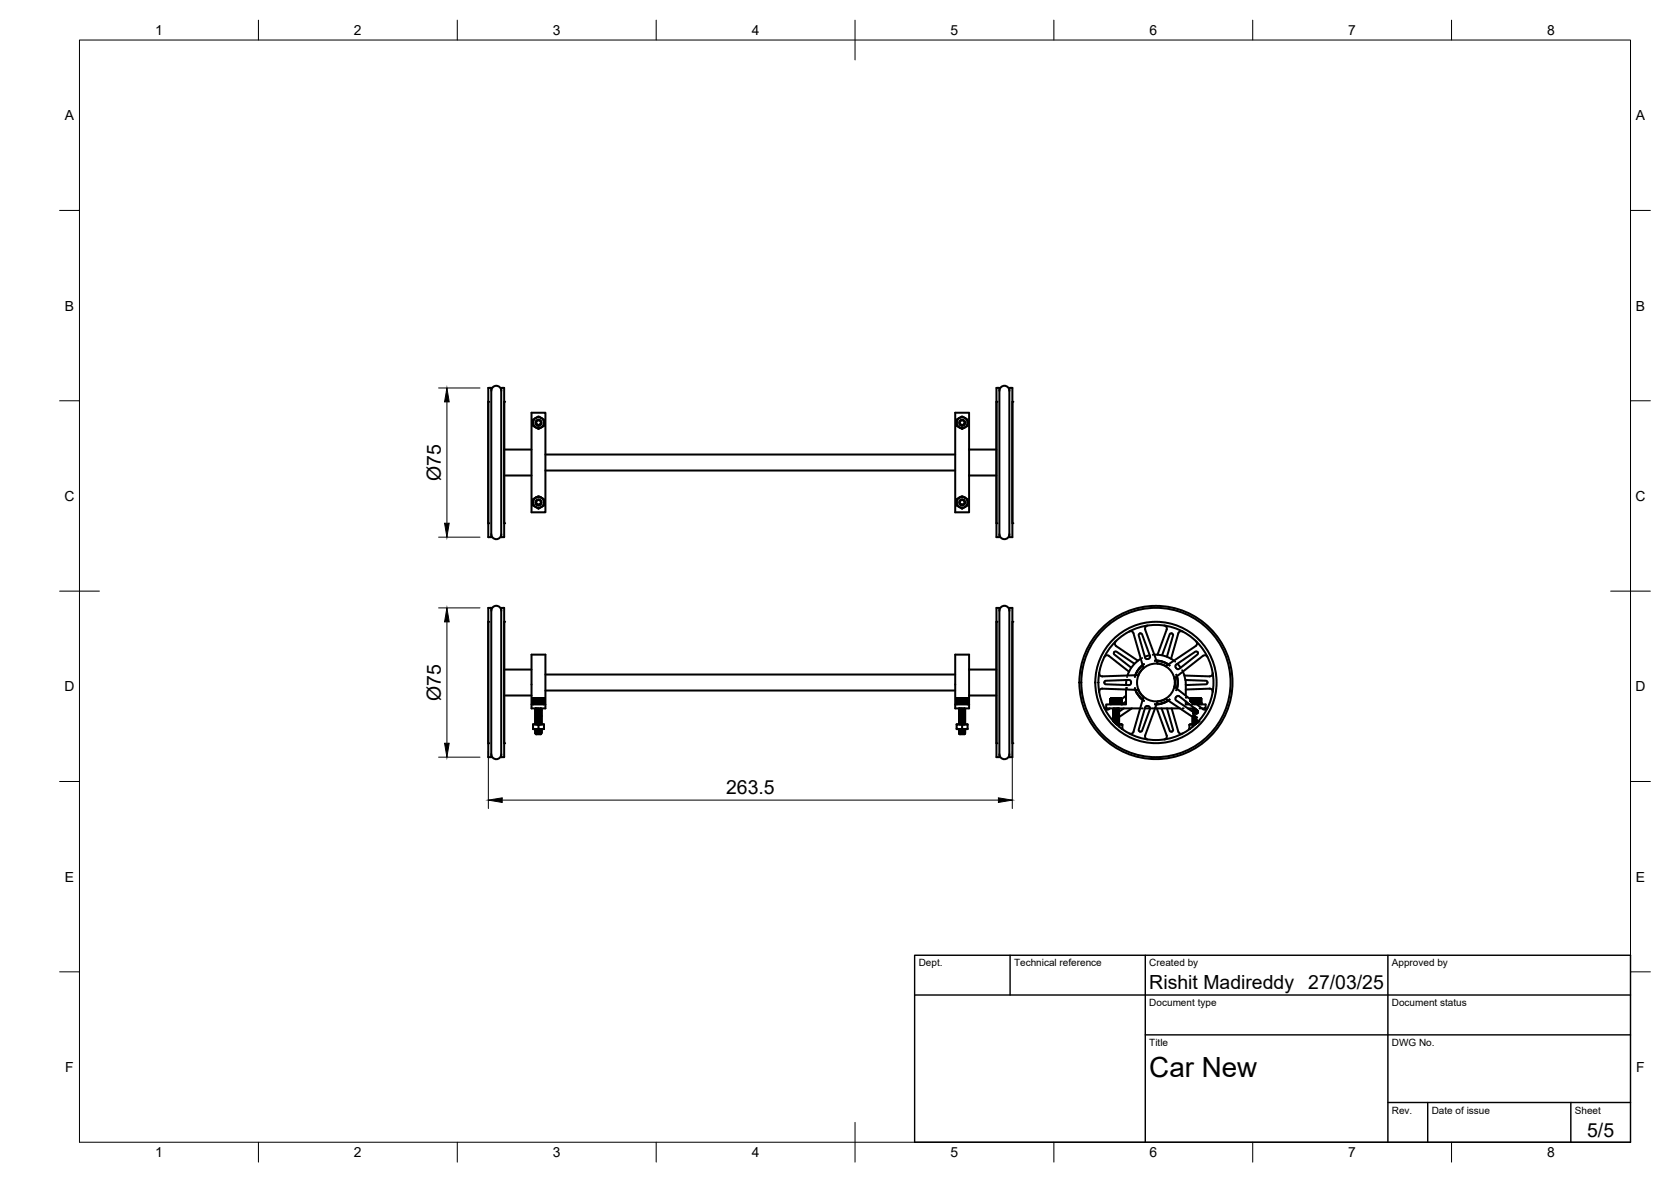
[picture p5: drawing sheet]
<svg xmlns="http://www.w3.org/2000/svg" width="420mm" height="297mm" viewBox="0 0 420 297" stroke-linecap="round" stroke-linejoin="round" font-family="sans-serif">
<defs><g id="words">
<text font-size="7" x="289" y="270.6">Car New</text>
<g font-size="4.9">
<text x="110.8" y="120.9" transform="rotate(-90 110.8 120.9)">Ø75</text>
<text x="110.8" y="176.1" transform="rotate(-90 110.8 176.1)">Ø75</text>
<text x="182.6" y="199.6">263.5</text>
<text x="289" y="248.5">Rishit Madireddy</text>
<text x="329" y="248.5">27/03/25</text>
<text x="399.1" y="285.7">5/5</text>
</g>
<g font-size="3.5">
<text x="39" y="8.8">1</text>
<text x="89" y="8.8">2</text>
<text x="139" y="8.8">3</text>
<text x="189" y="8.8">4</text>
<text x="239" y="8.8">5</text>
<text x="289" y="8.8">6</text>
<text x="339" y="8.8">7</text>
<text x="389" y="8.8">8</text>
<text x="16.3" y="30.2">A</text>
<text x="411.3" y="30.2">A</text>
<text x="16.3" y="78">B</text>
<text x="411.3" y="78">B</text>
<text x="16.2" y="125.9">C</text>
<text x="411.2" y="125.9">C</text>
<text x="16.2" y="173.7">D</text>
<text x="411.2" y="173.7">D</text>
<text x="16.3" y="221.6">E</text>
<text x="411.3" y="221.6">E</text>
<text x="16.4" y="269.4">F</text>
<text x="411.4" y="269.4">F</text>
<text x="39" y="290.8">1</text>
<text x="89" y="290.8">2</text>
<text x="139" y="290.8">3</text>
<text x="189" y="290.8">4</text>
<text x="239" y="290.8">5</text>
<text x="289" y="290.8">6</text>
<text x="339" y="290.8">7</text>
<text x="389" y="290.8">8</text>
</g>
<g font-size="2.5">
<text x="231" y="242.9">Dept.</text>
<text x="255" y="242.9">Technical reference</text>
<text x="289" y="242.9">Created by</text>
<text x="350" y="242.9">Approved by</text>
<text x="289" y="252.8">Document type</text>
<text x="350" y="252.8">Document status</text>
<text x="289" y="262.9">Title</text>
<text x="350" y="262.9">DWG No.</text>
<text x="350" y="279.9">Rev.</text>
<text x="360" y="279.9">Date of issue</text>
<text x="396" y="279.9">Sheet</text>
</g>
</g></defs>
<!-- layer: Visible -->
<g fill="none" stroke="#000" stroke-width=".51">
<path d="M122.8 97.5h.7v37.5h-.7zM123.5 98.2a1.26 1.26 0 0 1 1.3-1.2 1.26 1.26 0 0 1 1.2 1.2M126 97.5h.8v37.5h-.8zM250.5 97.5h.8v37.5h-.8zM251.3 98.2a1.26 1.26 0 0 1 1.3-1.2 1.26 1.26 0 0 1 1.2 1.2M253.8 97.5h.8v37.5h-.8zM122.8 101v30.5M126.8 101v30.5M126.8 119.5h6.8M126.8 113h6.8M133.6 103.7h3.5v25h-3.5zM134.7 105l.3-.2a.41 .41 0 0 1 .8 0l.3 .2"/>
<path d="M134.7 105l-.3 .2a1.1 1.1 0 0 0-.4 1.4 1.25 1.25 0 0 0 1.2 1.1l.2 .1 1-.6a1.1 1.1 0 0 0 .4-1.3 .42 .42 0 0 0-.4-.7l-.3-.2M134.7 105a1.37 1.37 0 0 0-.3 2.1 1.37 1.37 0 0 0 2.1 0 1.37 1.37 0 0 0-.4-2.1M134.8 106.7l.5 .3M135.8 106.6a.7 .7 0 0 1-1-.1 .7 .7 0 0 1 .2-1 .7 .7 0 0 1 1 .3l.1 .7-.4 .4-.4 .1a.67 .67 0 0 0 .8-.6 .67 .67 0 0 0-.6-.8 .67 .67 0 0 0-.7 .7l.3 .5h.3M136.1 105l-.7-.2-.7 .2M137.1 118.2h103.1M137.1 114.2h103.1M240.2 103.7h3.5v25h-3.5zM240.5 105.4l1.1-.6a1.08 1.08 0 0 1 1.3 .4 1.1 1.1 0 0 1 .4 1.4 1.25 1.25 0 0 1-1.2 1.1l-.2 .1-1-.6a1.1 1.1 0 0 1-.4-1.3zM241.3 106.7l.5 .3M241.3 106.7a.75 .75 0 0 1 .4-1.2 .75 .75 0 0 1 1 .6 .75 .75 0 0 1-.9 .9 .67 .67 0 0 0 .9-.6 .67 .67 0 0 0-.7-.8 .67 .67 0 0 0-.7 .7l.3 .5h.3M242.3 106.6a.65 .65 0 0 1-1 .1"/>
<path d="M243.7 119.5h6.8M243.7 113h6.8M250.5 101v30.5M254.6 101v30.5M123.5 134.2a1.26 1.26 0 0 0 1.3 1.3 1.26 1.26 0 0 0 1.2-1.3M134.7 125l.3-.1a.41 .41 0 0 1 .8 0l.3 .1M134.7 125l-.3 .2a1.1 1.1 0 0 0-.4 1.4 1.13 1.13 0 0 0 1 1 1.08 1.08 0 0 0 1.4-.4 1.1 1.1 0 0 0 .4-1.3 .42 .42 0 0 0-.4-.7l-.3-.2M134.8 126.7l.5 .3M135.4 126.8a.67 .67 0 0 1-.5-.9 .67 .67 0 0 1 .9-.3 .67 .67 0 0 1 .2 1l-.3 .3-.4 .1M135.8 126.6a.7 .7 0 0 1-1-.1 .7 .7 0 0 1 .2-1 .7 .7 0 0 1 1 .3l.1 .3-.1 .5-.7 .4M136.1 125.1a1.37 1.37 0 0 1 .4 2 1.37 1.37 0 0 1-2.1 0 1.37 1.37 0 0 1 .3-2M136.1 125.1l-.7-.2-.7 .2"/>
<path d="M240.5 125.4l.7-.4a1.28 1.28 0 0 1 1.9 .3l.2 .1v1.2a1.13 1.13 0 0 1-1 1 1.08 1.08 0 0 1-1.4-.4 1.1 1.1 0 0 1-.4-1.3zM241.3 126.7l.5 .3M241.3 126.7a.76 .76 0 0 1 .4-1.2 .76 .76 0 0 1 1 .7 .76 .76 0 0 1-.9 .8M241.9 126.8a.67 .67 0 0 1-.5-.9 .67 .67 0 0 1 1-.3 .67 .67 0 0 1 .1 1l-.3 .3-.4 .1M242.3 126.6a.67 .67 0 0 1-1 .1M251.3 134.2a1.26 1.26 0 0 0 1.3 1.3 1.26 1.26 0 0 0 1.2-1.3M122.8 152.8h.7v37.5h-.7zM122.8 156.3v30.5M123.5 153.5a1.26 1.26 0 0 1 1.3-1.3 1.26 1.26 0 0 1 1.2 1.3M126 152.8h.8v37.5h-.8zM126.8 156.3v30.5M250.5 152.8h.8v37.5h-.8z"/>
<path d="M250.5 156.3v30.5M251.3 153.5a1.26 1.26 0 0 1 1.3-1.3 1.26 1.26 0 0 1 1.2 1.3M253.8 152.8h.8v37.5h-.8zM254.6 156.3v30.5M284 158.7h.6l.4 .5 2.5 8.7M286.4 159.3l.5-.1 .3 .2 2 5.5a.66 .66 0 0 1-.5 .7 .66 .66 0 0 1-.8-.3l-1.6-5.6zM287.9 158.2l3.2 8.6M288.6 157.2l-.6 .4v.6M292.7 157.2l.6 .4v.6l-2.3 6.3M294.7 159.2l.3 .5-1.6 5.3M294.7 159.2h-.4l-.2 .2-1.9 5.3M297.3 158.7h-.6l-.4 .5-1.9 6.4"/>
<path d="M126.8 174.8h6.8M126.8 168.3h6.8M133.6 164.5h3.5v13.5h-3.5zM133.6 177h3.5M134 176.7h.1M134 175.6h.1M134 175.6v1.1zM134.1 175.6h.1M134 176.7v-1.1v1.1M134 176.7v.3M134.1 175.6h-.1M134.1 176.7h.1"/>
<path d="M134.1 177h.1M134.1 175.6v1.1M134.1 175.6v1.1v-1.1M134.1 175.5l-.1 .1M134.1 175.5h2.6M134.1 175.5h.1M134.2 175.6h.1M134.2 176.7h.1M134.2 175.6v1.1M134.3 175.6h.1M134.3 176.7h.1M134.3 175.6v1.1"/>
<path d="M134.4 175.6v1.1M134.4 176.7h.1M134.4 175.6h.1M134.5 175.6h.1M134.5 176.7h.1M134.5 175.6v1.1M134.6 176.7h.1M134.6 175.6v1.1M134.6 175.6h.1M134.6 178.1h.1M134.6 178.3h.1M134.6 178.5v.1"/>
<path d="M134.6 178.8h.1M134.6 179.1h.1M134.6 179.3h.1M134.6 179.6h.1M134.6 179.8h.1M134.6 179.8l.2 .1M134.6 179.6l.2 .1M134.6 179.3l.2 .1M134.6 179.1l.2 .1M134.6 178.8l.2 .1M134.6 178.6l.2 .1M134.6 178.3l.2 .1"/>
<path d="M134.6 178.1l.2 .1M134.7 175.6h.1M134.7 176.7h.1M134.7 175.6v1.1M134.7 178l-.1 .1M134.7 175.6l.1 1.1M134.8 175.6h.1M134.8 176.7h.1M134.8 178.2h.1M134.8 178.7h.1M134.8 178.9v.1M134.8 179.2h.1"/>
<path d="M134.8 179.4v.1M134.8 179.7h.1M134.8 179.9v.1M134.8 180l-.2 .1M134.8 179.7l-.2 .1M134.8 179.5h-.2M134.8 179.2l-.2 .1M134.8 179l-.2 .1M134.8 178.7l-.2 .1M134.8 178.5h-.2M134.8 178.2l-.2 .1M134.9 175.6h.1"/>
<path d="M134.9 175.6v1.1M134.9 178l-.3 .1M134.9 176.7h.1M135 176.7h.1M135 175.6v1.1M135 175.6h.1M135.1 175.6v1.1M135.1 175.6h.1M135.1 176.7h.1M135.2 175.6v1.1M135.2 176.7h.1M135.2 175.6h.1"/>
<path d="M135.3 175.6v1.1M135.3 175.6h.1M135.3 176.7h.1M135.4 175.6h.1M135.4 176.7h.1M135.4 175.6v1.1M135.4 178l-.8 .1M135.5 175.6v1.1M135.5 176.7h.1M135.5 175.6h.1M135.6 175.6v1.1M135.6 175.6h.1"/>
<path d="M135.6 176.7h.1M135.7 175.6v1.1M135.7 176.7h.1M135.7 175.6h.1M135.8 176.7h.1M135.8 175.6v1.1M135.8 175.6h.1M135.9 175.6h.1M135.9 176.7h.1M135.9 175.6v1.1M136 179.6l.1 .1-1.5 .1M136 178.1l.1 .1-1.5 .1"/>
<path d="M136 179.8l-1.2 .2M136 179.6l-1.2 .1M136 179.3l-1.2 .2M136 179.1l-1.2 .1M136 178.8l-1.2 .2M136 178.6l-1.2 .1M136 178.3l-1.2 .2M136 178.1l-1.2 .1M136 179.8l-1.2 .1M136 179.3l-1.2 .1M136 178.8l-1.2 .1M136 178.3h.1"/>
<path d="M136 178.5v.1M136 178.8h.1M136 179.1h.1M136 179.3h.1M136 179.6h.1M136 179.8h.1M136 179.8l.1 .1M136 179.3l.1 .1M136 179.1l.1 .1M136 178.8l.1 .1M136 178.6l.1 .1M136 178.3l.1 .1"/>
<path d="M136 175.6v1.1M136 175.6h.1M136 178v.1M136 176.7h.1M136.1 175.6h.1M136.1 176.7h.1M136.1 175.6v1.1M136.1 179.9l-1.5 .2M136.1 179.4l-1.5 .2M136.1 179.2l-1.5 .1M136.1 178.9l-1.5 .2M136.1 178.7l-1.5 .1"/>
<path d="M136.1 178.4l-1.5 .1M136.1 178.2l-1.5 .1M136.1 178.5l-1.5 .1M136.1 179l-1.5 .1M136.1 179.5l-1.5 .1M136.1 179.7l-1.5 .1M136.1 180l-1.5 .1M136.1 178.2h.1M136.1 178.4v.1M136.1 178.7h.1M136.1 178.9v.1M136.1 179.2h.1"/>
<path d="M136.1 179.4v.1M136.1 179.7h.1M136.1 179.9v.1M136.1 178.2l-.1 .1M136.1 178.5l-.1 .1M136.1 178.7l-.1 .1M136.1 179l-.1 .1M136.1 179.2l-.1 .1M136.1 179.5l-.1 .1M136.1 179.7l-.1 .1M136.1 180l-.1 .1M136.2 175.6h.1"/>
<path d="M136.2 175.6v1.1M136.2 176.7h.1M136.3 175.6h.1M136.3 176.7h.1M136.3 175.6v1.1M136.4 175.6h.1M136.4 176.7h.1M136.4 175.6v1.1M136.5 175.6h.1M136.5 176.7h.1M136.5 175.6v1.1M136.6 176.7v-1.1v1.1"/>
<path d="M136.6 175.6h.1M136.6 176.7h.1M136.6 175.6v1.1M136.7 175.6h.1M136.7 176.7h.1M136.7 175.5l.1 .1M136.7 175.6v1.1M136.7 175.5h.1M136.7 175.6v1.1v-1.1M136.7 176.7v.3M136.8 176.7h-.1M136.8 175.6v1.1"/>
<path d="M136.8 175.6h.1M136.8 176.7v-1.1v1.1M136.8 176.7h.1M137.1 173.5h103.1M137.1 169.5h103.1M240.2 164.5h3.5v13.5h-3.5zM240.2 177h3.5M240.5 176.7v-1.1v1.1M240.5 176.7h.1M240.5 175.6h.1M240.6 175.6v1.1M240.6 175.6h.1"/>
<path d="M240.6 175.6v1.1v-1.1M240.6 176.7v.3M240.6 176.7h.1M240.6 177h.1M240.6 175.5h2.6M240.6 175.5v.1M240.6 175.5h.1M240.7 175.6v1.1M240.7 175.6h.1M240.7 176.7h.1M240.7 175.6v1.1v-1.1M240.8 175.6h.1"/>
<path d="M240.8 176.7h.1M240.8 175.6v1.1M240.9 175.6v1.1M240.9 176.7h.1M240.9 175.6h.1M241 175.6h.1M241 176.7h.1M241 175.6v1.1M241.1 176.7h.1M241.1 175.6h.1M241.1 175.6v1.1M241.2 178.1h.1"/>
<path d="M241.2 178.3h.1M241.2 178.5v.1M241.2 178.8h.1M241.2 179.1h.1M241.2 179.3h.1M241.2 179.6h.1M241.2 179.8h.1M241.2 179.8l.1 .1M241.2 179.6l.1 .1M241.2 179.3l.1 .1M241.2 179.1l.1 .1M241.2 178.8l.1 .1"/>
<path d="M241.2 178.6l.1 .1M241.2 178.3l.1 .1M241.2 178.1l.1 .1M241.2 176.7h.1M241.2 175.6v1.1M241.2 175.6h.1M241.2 178v.1M241.3 175.6h.1M241.3 175.6v1.1M241.3 176.7h.1M241.3 178.2h.1M241.3 178.7h.1"/>
<path d="M241.3 178.9v.1M241.3 179.2h.1M241.3 179.4v.1M241.3 179.7h.1M241.3 179.9v.1M241.3 180l-.1 .1M241.3 179.7l-.1 .1M241.3 179.5h-.1M241.3 179.2l-.1 .1M241.3 179l-.1 .1M241.3 178.7l-.1 .1M241.3 178.5h-.1"/>
<path d="M241.3 178.2l-.1 .1M241.4 176.7h.1M241.4 178l-.2 .1M241.4 175.6v1.1M241.4 175.6h.1M241.5 175.6v1.1M241.5 175.6h.1M241.5 176.7h.1M241.6 175.6v1.1M241.6 176.7h.1M241.6 175.6h.1M241.7 175.6v1.1"/>
<path d="M241.7 176.7h.1M241.7 175.6h.1M241.8 175.6v1.1M241.8 176.7h.1M241.8 175.6h.1M241.9 176.7h.1M241.9 175.6h.1M241.9 178l-.7 .1M241.9 175.6v1.1M242 175.6h.1M242 176.7h.1M242 175.6v1.1"/>
<path d="M242.1 175.6h.1M242.1 176.7h.1M242.1 175.6v1.1M242.2 175.6h.1M242.2 176.7h.1M242.2 175.6v1.1M242.3 175.6v1.1M242.3 175.6h.1M242.3 176.7h.1M242.4 176.7h.1M242.4 175.6v1.1M242.4 175.6h.1"/>
<path d="M242.5 176.7h-.1M242.5 179.6l.2 .1-1.5 .1M242.5 178.1l.2 .1-1.5 .1M242.5 179.8l-1.2 .2M242.5 179.6l-1.2 .1M242.5 179.3l-1.2 .2M242.5 179.1l-1.2 .1M242.5 178.8l-1.2 .2M242.5 178.6l-1.2 .1M242.5 178.3l-1.2 .2M242.5 178.1l-1.2 .1M242.5 179.8l-1.2 .1"/>
<path d="M242.5 179.3l-1.2 .1M242.5 178.8l-1.2 .1M242.5 178.3h.1M242.5 178.5v.1M242.5 178.8h.1M242.5 179.1h.1M242.5 179.3h.1M242.5 179.6h.1M242.5 179.8h.1M242.5 179.8l.2 .1M242.5 179.3l.2 .1M242.5 179.1l.2 .1"/>
<path d="M242.5 178.8l.2 .1M242.5 178.6l.2 .1M242.5 178.3l.2 .1M242.5 176.7h.1M242.5 175.6v1.1M242.5 175.6h.1M242.6 175.6h.1M242.6 178l-.1 .1M242.6 175.6l-.1 1.1M242.6 176.7h.1M242.6 175.6v1.1M242.7 176.7h.1"/>
<path d="M242.7 175.6h.1M242.7 179.9l-1.5 .2M242.7 179.4l-1.5 .2M242.7 179.2l-1.5 .1M242.7 178.9l-1.5 .2M242.7 178.7l-1.5 .1M242.7 178.4l-1.5 .1M242.7 178.2l-1.5 .1M242.7 178.5l-1.5 .1M242.7 179l-1.5 .1M242.7 179.5l-1.5 .1M242.7 179.7l-1.5 .1"/>
<path d="M242.7 180l-1.5 .1M242.7 178.2h.1M242.7 178.4v.1M242.7 178.7h.1M242.7 178.9v.1M242.7 179.2h.1M242.7 179.4v.1M242.7 179.7h.1M242.7 179.9v.1M242.7 178.2l-.2 .1M242.7 178.5l-.2 .1M242.7 178.7l-.2 .1"/>
<path d="M242.7 179l-.2 .1M242.7 179.2l-.2 .1M242.7 179.5l-.2 .1M242.7 179.7l-.2 .1M242.7 180l-.2 .1M242.7 175.6v1.1M242.8 175.6h.1M242.8 176.7h.1M242.8 175.6v1.1M242.9 175.6h.1M242.9 176.7h.1M242.9 175.6v1.1"/>
<path d="M243 175.6h.1M243 176.7h.1M243 175.6v1.1M243.1 176.7h-.1M243.1 175.6h.1M243.1 176.7h.1M243.1 175.6v1.1M243.2 175.6h.1M243.2 176.7h.1M243.2 175.6v1.1M243.2 175.5h.1M243.2 175.6v1.1v-1.1"/>
<path d="M243.2 175.5l.1 .1M243.3 175.6h.1M243.3 176.7h.1M243.3 176.7v-1.1v1.1M243.3 175.6l-.1 1.1M243.3 176.7l-.1 .3M243.3 175.6v1.1zM243.7 174.8h6.8M243.7 168.3h6.8M276.4 169.1l.2 .6 .6 .3 9.1-.3M277.7 177.9l.3 .4 .4 .1 .6-.4M277.7 165.1l.5-.4 .6 .1 5.1 4"/>
<path d="M277.8 171.2l6.1-.3a.67 .67 0 0 1 .5 .6 .67 .67 0 0 1-.5 .7l-5.9-.2a.48 .48 0 0 1-.2-.8zM279.3 176.7v-1.1v1.1M279.3 176.7h.1M279.3 175.6h.1M279.3 175.6v1.1M279.3 175.6v1.1v-1.1M279.3 176.7v.3M279.3 175.5h2.6M279.4 175.6h.1M279.3 175.5v.1M279.3 175.5h.1M279.4 176.7h.1"/>
<path d="M279.4 175.6v1.1M279.5 176.7h.1M279.5 175.6v1.1v-1.1M279.5 175.6h.1M279.5 175.6v1.1M279.6 176.7h.1M279.6 175.6v1.1M279.6 175.6h.1M279.7 176.7h.1M279.7 175.6v1.1M279.7 175.6h.1M279.8 175.6v1.1"/>
<path d="M279.8 176.7h.1M279.8 175.6h.1M279.9 178.1l1.5-.1-.2 .1M279.9 178.1h.1M279.9 178.4h.1M279.9 178.6v.1M279.9 178.9h.1M279.9 179.1h.1M279.9 179.4h.1M279.9 179.6h.1M279.9 179.9h.1M279.9 179.9l.2 .1"/>
<path d="M279.9 179.6l.2 .2M279.9 179.4l.2 .1M279.9 179.2h.2M279.9 178.9l.2 .1M279.9 178.7h.2M279.9 178.4l.2 .1M279.9 178.1l.2 .2M279.9 176.7h.1M279.9 175.6v1.1M279.9 175.6h.1M280 175.6h.1M280 175.6v1.1"/>
<path d="M280 176.7h.1M280 178l-.1 .1M280.1 178.3h.1M280.1 178.5h.1M280.1 178.7v.1M280.1 179h.1M280.1 179.2v.1M280.1 179.5h.1M280.1 180h.1M280.1 179.8l-.2 .1M280.1 179.5l-.2 .1M280.1 179.3l-.2 .1"/>
<path d="M280.1 179l-.2 .1M280.1 178.8l-.2 .1M280.1 178.5l-.2 .1M280.1 178.3l-.2 .1M280.1 176.7h.1M280.1 175.6v1.1M280.1 175.6h.1M280.2 175.6v1.1M280.2 175.6h.1M280.2 176.7h.1M280.3 175.6v1.1M280.3 176.7h.1"/>
<path d="M280.3 175.6h.1M280.4 176.7h-.1M280.4 175.6v1.1M280.4 176.7h.1M280.4 175.6h.1M280.5 175.6h.1M280.5 176.7h.1M280.5 175.6v1.1M280.5 161.2l-.2 .6 .3 .5M280.6 176.7h.1M280.6 162.4l5.5 3.6M280.6 175.6v1.1"/>
<path d="M280.6 175.6h.1M280.7 175.6h.1M280.7 176.7h.1M280.7 175.6l.1 1.1M280.8 175.6h.1M280.8 176.7h.1M280.8 175.6l.1 1.1M280.9 176.7h.1M280.9 175.6v1.1M280.9 175.6h.1M281 175.6v1.1M281 175.6h.1"/>
<path d="M281 176.7h.1M281.1 176.7h.1M281.1 175.6h.1M281.1 175.6v1.1M281.1 175.6l.1 1.1M281.2 176.7h.1M281.2 175.6h.1M281.2 178l-1.3 .1M281.2 175.6v1.1M281.2 178.1l.2 .2-1.5 .1M281.2 179.9l-1.1 .1M281.2 179.6l-1.1 .2"/>
<path d="M281.2 179.4l-1.1 .1M281.2 179.1l-1.1 .2M281.2 178.9l-1.1 .1M281.2 178.7l-1.1 .1M281.2 178.4l-1.1 .1M281.2 178.1l-1.1 .2M281.2 179.1l-1.1 .1M281.2 178.6l-1.1 .1M281.2 178.4h.1M281.2 178.6v.1M281.2 178.9h.1M281.2 179.1h.1"/>
<path d="M281.2 179.4h.1M281.2 179.6h.1M281.2 179.9h.1M281.2 179.9l.2 .1M281.2 179.6l.2 .1M281.2 179.4l.2 .1M281.2 179.1l.2 .1M281.2 178.9l.2 .1M281.2 178.7h.2M281.2 178.4l.2 .1M281.2 175.6l.1 1.1M281.3 175.6h.1"/>
<path d="M281.3 175.6v1.1M281.3 176.7h.1M281.4 176.7h-.1M281.4 180l-1.5 .1M281.4 179.7l-1.5 .2M281.4 179.5l-1.5 .1M281.4 179.2l-1.5 .2M281.4 179l-1.5 .1M281.4 178.7l-1.5 .2M281.4 178.5l-1.5 .1M281.4 178.3l-1.5 .1M281.4 178.5l-1.5 .2"/>
<path d="M281.4 178.8l-1.5 .1M281.4 179l-1.5 .2M281.4 179.3l-1.5 .1M281.4 179.8l-1.5 .1M281.4 178.3h.1M281.4 178.5h.1M281.4 178.7v.1M281.4 179h.1M281.4 179.2v.1M281.4 179.5h.1M281.4 179.7v.1M281.4 180h.1"/>
<path d="M281.4 178.3l-.2 .1M281.4 178.5l-.2 .1M281.4 178.8l-.2 .1M281.4 179l-.2 .1M281.4 179.3l-.2 .1M281.4 179.5l-.2 .1M281.4 179.8l-.2 .1M281.4 175.6h.1M281.4 176.7h.1M281.4 175.6v1.1M281.5 175.6h.1M281.5 176.7h.1"/>
<path d="M281.5 175.6v1.1M281.6 175.6h.1M281.6 176.7h.1M281.6 175.6v1.1M281.7 175.6h.1M281.7 176.7h.1M281.7 175.6v1.1M281.8 175.6h.1M281.8 176.7h.1M281.8 175.6v1.1M281.9 175.6h.1M281.9 175.6v1.1"/>
<path d="M281.9 176.7h.1M281.9 175.5h.1M281.9 175.6v1.1v-1.1M281.9 175.5l.1 .1M282 175.6h.1M282 176.7h.1M282 176.7v-1.1v1.1M282 175.6v1.1M282 176.7h-.1M282 176.7v.3M282.6 178l-1.3 .9M283.1 173.3v3.7h-5v1h8.6"/>
<path d="M283.1 174.8l-1.1 .9M283.1 176.3l-.9 .7M283.2 170.9l-.1 1.3M283.4 170.1h.1M284.6 178l-3.3 2.2M285.2 166.8l-4.5-3a.46 .46 0 0 0-.5 .1 .46 .46 0 0 0 0 .6l4.2 3.3M285.4 173h.1M285.4 170.1h.1M285.4 170h.1M285.5 173.3l.7 1.4 1.1 1.1M286.2 173.4l1.3 1.8M286.3 173.4l-9.1-.4-.6 .3-.2 .6"/>
<path d="M286.8 165.6a7.5 7.5 0 0 0-3.3 4.2M287.2 165.4h.1M287.3 167.1l-1.1 1.2-.7 1.4 .7-1.4 1.1-1.2M287.3 175.9l-1.1-1.2-.7-1.4 .7 1.5 1.1 1.1M287.3 167.2l-1.1 1.1-.7 1.4M287.5 167.9l-1.3 1.8M287.5 175.1l-2.5 8.8-.4 .5-.6-.1M287.6 176.1h.1M287.6 166.9h.1M287.6 167h.1M287.8 178h1.4M288.6 177.4l.4 .2 .2 .6-2 5.4a.45 .45 0 0 1-.6 .2 .45 .45 0 0 1-.3-.4l1.6-5.6 .3-.4h.4"/>
<path d="M289.1 164.7l-1.2 .3M289.9 164.6h.1M290.2 164.5l2.3 .2 1.4 .6 1.3 .7M290.4 177h.1M290.4 166h.1M290.4 178h6.3M290.4 166.1h.1M290.8 166.1l1.5 .2 1.4 .7M290.9 178l2.4 6.8v.7l-.6 .3M291 166.7l2.2 .7M291.1 176.3l-3.2 8.5M292.1 178l2 5.6 .3 .3 .3-.1"/>
<path d="M293.1 175.6l7.6 5.1M293.2 175.6l-2.2 .7M293.4 178l1.6 5.4-.3 .4M293.8 176l-1.4 .8-1.6 .2 1.5-.3 1.5-.7-1.5 .7-1.5 .3M293.8 167l-1.4-.7-1.6-.3 1.5 .3 1.5 .7M294 167.2h.1M294 175.8h.1M294.1 167.2h.1M294.1 175.8h.1M294.6 178l1.7 5.9 .4 .5 .6-.1M295.3 172.6l7.2 5.6M295.3 170.4v2.2"/>
<path d="M295.5 166.3h.1M295.8 169.6h.1M295.8 173.4h.1M295.8 175.1l-.3 .4 .2 .5 4.9 3.3a.46 .46 0 0 0 .5-.2 .46 .46 0 0 0 0-.5l-4.6-3.6-.4-.1-.3 .2M295.8 167.9l-.3-.4 .2-.5 4.9-3.2a.45 .45 0 0 1 .5 .1 .45 .45 0 0 1 0 .6l-4.6 3.6-.4 .1-.3-.2M295.9 170l.2 1.5-.2 1.5M295.9 169.9l.3 1.6-.3 1.6 .2-1.6-.2-1.6M296 166.8l.9 1M297.2 168.4h.1M297.4 168.8l.7 2.1 .1 3.9M298 170.9l5.2 .2a.45 .45 0 0 1 .4 .4 .45 .45 0 0 1-.4 .5l-5 .2M298.2 173.3l5.9-.3 .6 .3 .2 .6"/>
<path d="M298.2 176.3v.7h.9M298.7 178h1.7M299.3 175.7h.1M299.3 175.6h.1M299.3 175.7v-.1v.1M299.3 175.6l.1 .2M299.3 175.5v.1M299.4 175.5l2.6 .1M299.4 175.5h-.1M299.4 175.6h.1M299.4 175.6v.2M299.5 175.6v.3"/>
<path d="M299.5 175.6h.1M299.5 175.6l.1 .3M299.6 175.6h.1M299.6 175.6v.4M299.7 175.6h.1M299.7 175.6v.4M299.7 175.6v.5M299.8 175.6h-.1M299.8 175.6v.5M299.8 175.6h.1M299.8 175.6v.6M299.9 178.1h.1"/>
<path d="M299.9 178.4h.1M299.9 178.6v.1M299.9 178.7h.2M299.9 178.4l.2 .1M299.9 178.1l.2 .2M299.9 175.6h.1M299.9 175.6v.6M299.9 178.1h.6zM300 176.7h.1M300 175.6h.1M300 175.6v.7M300.1 178.8l-.2 .1 1.3-.1-1.2 .1"/>
<path d="M300.1 178.7h1.1l-1.1 .1M300.1 178.3h.1M300.1 178.5h.1M300.1 178.7v.1M300.1 178.5l-.2 .1M300.1 178.3l-.2 .1M300.1 178l-.2 .1M300.1 175.6h.1M300.1 175.6v.8M300.2 175.6v.9M300.2 175.6h.1M300.3 175.6v.9"/>
<path d="M300.3 175.6h.1M300.4 175.6h.1M300.4 175.6v1M300.4 179.2h.7h-.6M300.5 175.6h.1M300.5 175.6l.1 1.1M300.6 175.6h.1M300.6 178.2l-.5 .1M300.6 175.6v1.1M300.7 176.7h.1M300.7 178.2l-.6 .1M300.7 162.4l-7.6 5"/>
<path d="M300.7 179.3h.2M300.7 175.6v1.1M300.7 175.6h.1M300.8 176.7h.1M300.8 178.3l-.9 .1M300.8 161.2l.2 .6-.3 .5M300.8 175.6h.1M300.8 175.6v1.1M300.9 176.7h.1M300.9 175.6h.1M300.9 175.6v1.1M300.9 178.4l-.8 .1"/>
<path d="M300.9 177h2.2v1h-.9M301 175.6h-.1M301 176.7h.1M301 179.3h-.4M301.1 176.7h.1M301.1 178.5l-1.2 .1M301.1 175.6v1.1M301.1 175.6h.1M301.1 178.6l-1.2 .1M301.2 176.7h.1M301.2 175.6h.1M301.2 175.6v1.1"/>
<path d="M301.2 179.1h-.9M301.2 179l-1 .1M301.2 178.9l-1.1 .1M301.2 178.9h.1M301.3 175.6h.1M301.3 176.7h.1M301.3 175.6v1.1M301.4 175.6h.1M301.4 176.7h.1M301.4 175.6l.1 1.1M301.5 175.6h.1M301.5 176.7h.1"/>
<path d="M301.5 175.6v1.1M301.6 175.6h.1M301.6 176.7h.1M301.6 175.6v1.1M301.7 175.6h.1M301.7 176.7h.1M301.7 175.6v1.1M301.7 175.6l.1 1.1M301.8 176.7h-.1M301.8 175.6v1.1M301.8 175.6h.1M301.8 176.7h.1"/>
<path d="M301.8 175.6v1.1v-1.1M301.9 176.7h-.1M301.9 175.6v1.1M301.9 176.7h.1M301.9 175.6h.1M302 175.5h.1M302 175.6h.1M302 176.7h.1M302 175.6v1.1M302 175.6v1.1v-1.1M302 176.7v.3M302 176.7v-1.1v1.1"/>
<path d="M302.5 164.8l-7.2 5.7M302.5 164.8l.6-.1 .5 .4M303.6 177.9l-.5 .4-.6-.1M304.9 169.1l-.2 .6-.6 .3-6.3-.2M123.5 189.5a1.26 1.26 0 0 0 1.3 1.3 1.26 1.26 0 0 0 1.2-1.3M134.6 180.1h.1M134.6 180.3h.1M134.6 180.6h.1M134.6 180.8h.1M134.6 181.1h.1M134.6 181.3h.1M134.6 181.6h.1"/>
<path d="M134.6 181.8h.1M134.6 183.3h.1M134.6 183.6h.1M134.6 183.8h.1M134.6 184.1h.1M134.6 184.3h.1M134.6 184.3l.2 .1M134.6 184.1l.2 .1M134.6 183.8l.2 .1M134.6 183.6l.2 .1M134.6 181.8l.2 .1M134.6 181.6l.2 .1"/>
<path d="M134.6 181.3l.2 .1M134.6 181.1l.2 .1M134.6 180.8l.2 .1M134.6 180.6l.2 .1M134.6 180.3l.2 .1M134.6 180.1l.2 .1M134.7 182h1.4l-.7 .1zM134.7 182l-.7 .1v1l2.1 .1-.7-.1-1.4 .1v-.1M134.7 182l-.7 .1M134.8 183.2l-.2 .1M134.8 180.2h.1M134.8 180.4v.1"/>
<path d="M134.8 180.7h.1M134.8 180.9v.1M134.8 181.2h.1M134.8 181.4v.1M134.8 181.7h.1M134.8 181.9v.1M134.8 183.4v.1M134.8 183.7h.1M134.8 183.9v.1M134.8 184.2h.1M134.8 184.4v.1M134.8 184.5h.1"/>
<path d="M134.8 184.2l-.2 .1M134.8 184l-.2 .1M134.8 183.7l-.2 .1M134.8 183.5h-.2M134.8 182h-.1M134.8 181.7l-.2 .1M134.8 181.4l-.2 .2M134.8 181.2l-.2 .1M134.8 181h-.2M134.8 180.7l-.2 .1M134.8 180.5l-.2 .1M134.8 180.2l-.2 .1"/>
<path d="M135.4 182.1v1M135.7 183.2l-1.1 .1M136 184.3l.1 .1-.1 .1h-1.2M136 184.3l-1.2 .2M136 184.1l-1.2 .1M136 183.8l-1.2 .2M136 183.6l-1.2 .1M136 183.3l-1.2 .2M136 181.8l-1.2 .2M136 181.6l-1.2 .1M136 181.3l-1.2 .1M136 181.1l-1.2 .1"/>
<path d="M136 180.8l-1.2 .2M136 180.6l-1.2 .1M136 180.3l-1.2 .2M136 180.1l-1.2 .1M136 184.3l-1.2 .1M136 183.8l-1.2 .1M136 183.3l-1.2 .1M136 181.8l-1.2 .1M136 180.8l-1.2 .1M136 180.3l-1.2 .1M136 180.1h.1M136 180.3h.1"/>
<path d="M136 180.6h.1M136 180.8h.1M136 181.1h.1M136 181.3h.1M136 181.6h.1M136 181.8h.1M136 183.3h.1M136 183.6h.1M136 183.8h.1M136 184.1h.1M136 184.1l.1 .1M136 183.8l.1 .1"/>
<path d="M136 183.6l.1 .1M136 183.3l.1 .1M136 181.8l.1 .1M136 181.6l.1 .1M136 181.3l.1 .1M136 181.1l.1 .1M136 180.8l.1 .1M136 180.6l.1 .1M136 180.3l.1 .1M136 180.1l.1 .1M136.1 183.2l-1.5 .1 .2 .1M136.1 184.4l-1.3 .1"/>
<path d="M136.1 183.2l-.1 .1M136.1 184.2l-1.5 .1M136.1 183.9l-1.5 .2M136.1 183.7l-1.5 .1M136.1 183.4l-1.5 .2M136.1 181.9l-1.2 .1M136.1 181.7l-1.5 .1M136.1 181.4l-1.5 .2M136.1 181.2l-1.5 .1M136.1 180.9l-1.5 .2M136.1 180.7l-1.5 .1M136.1 180.4l-1.5 .2"/>
<path d="M136.1 180.2l-1.5 .1M136.1 180.5l-1.5 .1M136.1 181l-1.5 .1M136.1 181.5l-1.5 .1M136.1 182h-.7M136.1 183.5l-1.5 .1M136.1 184l-1.5 .1M136.1 180.2h.1M136.1 180.4v.1M136.1 180.7h.1M136.1 180.9v.1M136.1 181.2h.1"/>
<path d="M136.1 181.4v.1M136.1 181.7h.1M136.1 181.9v.1M136.1 183.4v.1M136.1 183.7h.1M136.1 183.9v.1M136.1 184.2h.1M136.1 180.2l-.1 .1M136.1 180.5l-.1 .1M136.1 180.7l-.1 .1M136.1 181l-.1 .1M136.1 181.2l-.1 .1"/>
<path d="M136.1 181.5l-.1 .1M136.1 181.7l-.1 .1M136.1 182h-.1M136.1 183.5l-.1 .1M136.1 183.7l-.1 .1M136.1 184l-.1 .1M136.1 184.2l-.1 .1M136.8 182.1l-.7-.1h.7v1.2h-.7M136.8 183.1l-.7 .1M240.5 182.1l.7-.1-.7 .1v1l2.1 .1-.7-.1-1.4 .1v-.1M241.2 180.1h.1M241.2 180.3h.1"/>
<path d="M241.2 180.6h.1M241.2 180.8h.1M241.2 181.1h.1M241.2 181.3h.1M241.2 181.6h.1M241.2 181.8h.1M241.2 183.3h.1M241.2 183.6h.1M241.2 183.8h.1M241.2 184.1h.1M241.2 184.3h.1M241.2 184.3l.1 .1"/>
<path d="M241.2 184.1l.1 .1M241.2 183.8l.1 .1M241.2 183.6l.1 .1M241.2 181.8l.1 .1M241.2 181.6l.1 .1M241.2 181.3l.1 .1M241.2 181.1l.1 .1M241.2 180.8l.1 .1M241.2 180.6l.1 .1M241.2 180.3l.1 .1M241.2 180.1l.1 .1M241.2 182h1.4l-.7 .1z"/>
<path d="M241.3 184.5h.1M241.3 183.2l-.1 .1M241.3 180.2h.1M241.3 180.4v.1M241.3 180.7h.1M241.3 180.9v.1M241.3 181.2h.1M241.3 181.4v.1M241.3 181.7h.1M241.3 181.9v.1M241.3 183.4v.1M241.3 183.7h.1"/>
<path d="M241.3 183.9v.1M241.3 184.2h.1M241.3 184.4v.1M241.3 184.2l-.1 .1M241.3 184l-.1 .1M241.3 183.7l-.1 .1M241.3 183.5h-.1M241.3 182h-.1M241.3 181.7l-.1 .1M241.3 181.4l-.1 .2M241.3 181.2l-.1 .1M241.3 181h-.1"/>
<path d="M241.3 180.7l-.1 .1M241.3 180.5l-.1 .1M241.3 180.2l-.1 .1M241.9 182.1v1M242.3 183.2l-1.1 .1M242.5 184.3l.1 .1-.1 .1h-1.2M242.5 184.3l-1.2 .2M242.5 184.1l-1.2 .1M242.5 183.8l-1.2 .2M242.5 183.6l-1.2 .1M242.5 183.3l-1.2 .2M242.5 181.8l-1.2 .2"/>
<path d="M242.5 181.6l-1.2 .1M242.5 181.3l-1.2 .1M242.5 181.1l-1.2 .1M242.5 180.8l-1.2 .2M242.5 180.6l-1.2 .1M242.5 180.3l-1.2 .2M242.5 180.1l-1.2 .1M242.5 184.3l-1.2 .1M242.5 183.8l-1.2 .1M242.5 183.3l-1.2 .1M242.5 181.8l-1.2 .1M242.5 180.8l-1.2 .1"/>
<path d="M242.5 180.3l-1.2 .1M242.5 180.1h.1M242.5 180.3h.1M242.5 180.6h.1M242.5 180.8h.1M242.5 181.1h.1M242.5 181.3h.1M242.5 181.6h.1M242.5 181.8h.1M242.5 183.3h.1M242.5 183.6h.1M242.5 183.8h.1"/>
<path d="M242.5 184.1h.1M242.5 184.1l.2 .1M242.5 183.8l.2 .1M242.5 183.6l.2 .1M242.5 183.3l.2 .1M242.5 181.8l.2 .1M242.5 181.6l.2 .1M242.5 181.3l.2 .1M242.5 181.1l.2 .1M242.5 180.8l.2 .1M242.5 180.6l.2 .1M242.5 180.3l.2 .1"/>
<path d="M242.5 180.1l.2 .1M242.6 183.2l-1.4 .1 .1 .1M242.6 184.4l-1.3 .1M242.7 183.2l-.2 .1M242.7 184.2l-1.5 .1M242.7 183.9l-1.5 .2M242.7 183.7l-1.5 .1M242.7 183.4l-1.5 .2M242.7 181.9l-1.3 .1M242.7 181.7l-1.5 .1M242.7 181.4l-1.5 .2M242.7 181.2l-1.5 .1"/>
<path d="M242.7 180.9l-1.5 .2M242.7 180.7l-1.5 .1M242.7 180.4l-1.5 .2M242.7 180.2l-1.5 .1M242.7 180.5l-1.5 .1M242.7 181l-1.5 .1M242.7 181.5l-1.5 .1M242.7 182h-.8M242.7 183.5l-1.5 .1M242.7 184l-1.5 .1M242.7 180.2h.1M242.7 180.4v.1"/>
<path d="M242.7 180.7h.1M242.7 180.9v.1M242.7 181.2h.1M242.7 181.4v.1M242.7 181.7h.1M242.7 181.9v.1M242.7 183.4v.1M242.7 183.7h.1M242.7 183.9v.1M242.7 184.2h.1M242.7 180.2l-.2 .1M242.7 180.5l-.2 .1"/>
<path d="M242.7 180.7l-.2 .1M242.7 181l-.2 .1M242.7 181.2l-.2 .1M242.7 181.5l-.2 .1M242.7 181.7l-.2 .1M242.7 182h-.1M242.7 183.5l-.2 .1M242.7 183.7l-.2 .1M242.7 184l-.2 .1M242.7 184.2l-.2 .1M243.3 182.1l-.7-.1h.7v1.2h-.7M243.3 183.1l-.7 .1"/>
<path d="M251.3 189.5a1.26 1.26 0 0 0 1.3 1.3 1.26 1.26 0 0 0 1.2-1.3M279.9 180.1v.1M279.9 180.4h.1M279.9 180.6h.1M279.9 180.9h.1M279.9 181.1v.1M279.9 181.2h.2M279.9 180.9l.2 .1M279.9 180.6l.2 .1M279.9 180.4l.2 .1M279.9 180.2h.2M280.1 180.2v.1"/>
<path d="M280.1 180.5h.1M280.1 180.7v.1M280.1 181h.1M280.1 181.2v.1M280.1 181.3h-.1M280.1 181l-.2 .1M280.1 180.8l-.2 .1M280.1 180.5l-.2 .1M280.1 180.3l-.2 .1M280.1 180l-.2 .1M281.2 181.9l-.6 .1M281.2 181.7h-.8"/>
<path d="M281.2 181.4l-1 .1 1-.1M281.2 181.2l-1.1 .1M281.2 180.9l-1.1 .1M281.2 180.6l-1.1 .2M281.2 180.4l-1.1 .1M281.2 180.2l-1.1 .1M281.2 181.9h-.6M281.2 181.6l-.8 .1M281.2 181.1l-1.1 .1M281.2 180.6l-1.1 .1M281.2 180.1l-1.1 .1M281.2 180.1v.1"/>
<path d="M281.2 180.4h.1M281.2 180.6h.1M281.2 180.9h.1M281.2 181.1v.1M281.2 181.4h.1M281.2 181.6v.1M281.2 181.9h.1M281.2 181.9l.2 .1M281.2 181.6l.2 .1M281.2 181.4l.2 .1M281.2 181.2h.2M281.2 180.9l.2 .1"/>
<path d="M281.2 180.6l.2 .1M281.2 180.4l.2 .1M281.2 180.2h.2M281.4 182h-.2M281.4 181.7l-.9 .1M281.4 181.5l-1.2 .1M281.4 181.2l-1.4 .1h1.4M281.4 181l-1.5 .1M281.4 180.7l-1.5 .2M281.4 180.5l-1.5 .1M281.4 180.2l-1.5 .2M281.4 180l-1.5 .2"/>
<path d="M281.4 180.3l-1.5 .1M281.4 180.8l-1.5 .1M281.4 181l-1.5 .2M281.4 181.5l-1.1 .1M281.4 181.8h-.9M281.4 180.2v.1M281.4 180.5h.1M281.4 180.7v.1M281.4 181h.1M281.4 181.2v.1M281.4 181.5h.1M281.4 181.7v.1"/>
<path d="M281.4 182h.1M281.4 180l-.2 .1M281.4 180.3l-.2 .1M281.4 180.5l-.2 .1M281.4 180.8l-.2 .1M281.4 181l-.2 .1M281.4 181.3l-.2 .1M281.4 181.5l-.2 .1M281.4 181.8l-.2 .1M281.4 182.1l-.7-.1h1.1l-.4 .1v.6M281.8 182l.4 .1zM282.2 182.1l-.1 1.1 .1-.1"/>
<path d="M288 184.8v.7l.6 .3M299.1 182.1l1.5-.1-.8 .1v.6M299.1 182.1l.3-.1 .4 .1M299.1 182.1l.1 1.1M299.9 181.1l1-.1-1 .2M299.9 180.4h.1M299.9 180.6h.1M299.9 180.9h.1M299.9 181.1v.1M299.9 181.4h.1M299.9 181.6v.1M299.9 181.9h.1"/>
<path d="M299.9 181.9l.2 .1M299.9 181.7h.2M299.9 181.4l.2 .1M299.9 181.2h.2M299.9 180.9l.2 .1M299.9 180.6l.2 .1M299.9 180.4l.2 .1M300 180.3l-.1 .1M300.1 181.2h.9l-.9 .1M300.1 180.5h.1M300.1 180.7v.1M300.1 181h.1"/>
<path d="M300.1 181.2v.1M300.1 181.5h.1M300.1 181.7v.1M300.1 181.8l-.2 .1M300.1 181.5l-.2 .1M300.1 181.3l-.2 .1M300.1 181l-.2 .1M300.1 180.8l-.2 .1M300.1 180.5l-.2 .1M300.1 180.3l-.2 .1M300.2 180.4h-.3M300.3 180.5h-.2"/>
<path d="M300.5 180.6h-.6M300.6 182h-.5M300.6 180.7h-.5M300.7 180.7a.67 .67 0 0 1 .2 .9 .67 .67 0 0 1-.9 .3h-.1M300.7 180.7l-.6 .1M300.7 181.9l-.6 .1M300.8 180.8l-.9 .1M300.8 181.8l-.9 .1M300.9 181.7l-.8 .1M300.9 180.9l-.8 .1M300.9 181.7h-.8M300.9 181.6l-1 .1"/>
<path d="M300.9 181.5l-1 .1M301 181.3l-1.1 .1M301 181.4l-.9 .1"/>
<circle cx="135.4" cy="106.2" r=".58"/>
<circle cx="241.9" cy="106.2" r=".58"/>
<circle cx="241.9" cy="106.2" r="1.37"/>
<circle cx="135.4" cy="126.2" r=".58"/>
<circle cx="241.9" cy="126.2" r=".58"/>
<circle cx="241.9" cy="126.2" r="1.37"/>
<circle cx="290.6" cy="171.5" r="4.8"/>
<circle cx="290.7" cy="171.5" r="14.5"/>
<circle cx="290.7" cy="171.5" r="15.3"/>
<circle cx="290.7" cy="171.5" r="18.8"/>
<circle cx="290.7" cy="171.5" r="19.3"/>
</g>
<g fill="#000">
<circle cx="122.8" cy="101" r=".25"/>
<circle cx="126.8" cy="101" r=".25"/>
<circle cx="250.5" cy="101" r=".25"/>
<circle cx="254.6" cy="101" r=".25"/>
<circle cx="122.8" cy="131.5" r=".25"/>
<circle cx="126.8" cy="131.5" r=".25"/>
<circle cx="250.5" cy="131.5" r=".25"/>
<circle cx="254.6" cy="131.5" r=".25"/>
<circle cx="122.8" cy="156.3" r=".25"/>
<circle cx="126.8" cy="156.3" r=".25"/>
<circle cx="250.5" cy="156.3" r=".25"/>
<circle cx="254.6" cy="156.3" r=".25"/>
<circle cx="134" cy="176.7" r=".25"/>
<circle cx="134.1" cy="176.7" r=".25"/>
<circle cx="134.8" cy="175.6" r=".25"/>
<circle cx="134.9" cy="175.6" r=".25"/>
<circle cx="135.1" cy="175.6" r=".25"/>
<circle cx="135.2" cy="175.6" r=".25"/>
<circle cx="135.3" cy="175.6" r=".25"/>
<circle cx="135.4" cy="175.6" r=".25"/>
<circle cx="135.5" cy="175.6" r=".25"/>
<circle cx="135.6" cy="175.6" r=".25"/>
<circle cx="135.7" cy="175.6" r=".25"/>
<circle cx="135.8" cy="175.6" r=".25"/>
<circle cx="136" cy="175.6" r=".25"/>
<circle cx="136.1" cy="175.6" r=".25"/>
<circle cx="136.1" cy="176.7" r=".25"/>
<circle cx="136.2" cy="176.7" r=".25"/>
<circle cx="136.2" cy="175.6" r=".25"/>
<circle cx="136.3" cy="176.7" r=".25"/>
<circle cx="136.3" cy="175.6" r=".25"/>
<circle cx="136.4" cy="176.7" r=".25"/>
<circle cx="136.4" cy="175.6" r=".25"/>
<circle cx="136.5" cy="175.6" r=".25"/>
<circle cx="136.5" cy="176.7" r=".25"/>
<circle cx="136.7" cy="176.7" r=".25"/>
<circle cx="136.7" cy="175.6" r=".25"/>
<circle cx="240.6" cy="176.7" r=".25"/>
<circle cx="240.8" cy="175.6" r=".25"/>
<circle cx="241.3" cy="175.6" r=".25"/>
<circle cx="241.5" cy="175.6" r=".25"/>
<circle cx="241.6" cy="175.6" r=".25"/>
<circle cx="241.7" cy="175.6" r=".25"/>
<circle cx="241.8" cy="175.6" r=".25"/>
<circle cx="241.9" cy="175.6" r=".25"/>
<circle cx="242" cy="175.6" r=".25"/>
<circle cx="242.1" cy="175.6" r=".25"/>
<circle cx="242.2" cy="175.6" r=".25"/>
<circle cx="242.3" cy="175.6" r=".25"/>
<circle cx="242.4" cy="175.6" r=".25"/>
<circle cx="242.5" cy="175.6" r=".25"/>
<circle cx="242.7" cy="175.6" r=".25"/>
<circle cx="242.7" cy="176.7" r=".25"/>
<circle cx="242.8" cy="175.6" r=".25"/>
<circle cx="242.8" cy="176.7" r=".25"/>
<circle cx="243" cy="176.7" r=".25"/>
<circle cx="243" cy="175.6" r=".25"/>
<circle cx="243.1" cy="176.7" r=".25"/>
<circle cx="243.1" cy="175.6" r=".25"/>
<circle cx="243.2" cy="176.7" r=".25"/>
<circle cx="243.2" cy="175.6" r=".25"/>
<circle cx="243.3" cy="175.6" r=".25"/>
<circle cx="243.3" cy="176.7" r=".25"/>
<circle cx="279.3" cy="176.7" r=".25"/>
<circle cx="279.5" cy="175.6" r=".25"/>
<circle cx="280" cy="175.6" r=".25"/>
<circle cx="280.2" cy="175.6" r=".25"/>
<circle cx="280.3" cy="175.6" r=".25"/>
<circle cx="280.4" cy="175.6" r=".25"/>
<circle cx="280.5" cy="175.6" r=".25"/>
<circle cx="280.6" cy="175.6" r=".25"/>
<circle cx="280.7" cy="175.6" r=".25"/>
<circle cx="280.8" cy="175.6" r=".25"/>
<circle cx="280.9" cy="175.6" r=".25"/>
<circle cx="281" cy="175.6" r=".25"/>
<circle cx="281.2" cy="175.6" r=".25"/>
<circle cx="281.3" cy="175.6" r=".25"/>
<circle cx="282" cy="176.7" r=".25"/>
<circle cx="283.1" cy="172.9" r=".25"/>
<circle cx="286.1" cy="173" r=".25"/>
<circle cx="286.1" cy="170" r=".25"/>
<circle cx="287.1" cy="178" r=".25"/>
<circle cx="287.8" cy="167.6" r=".25"/>
<circle cx="287.8" cy="175.4" r=".25"/>
<circle cx="289.6" cy="178" r=".25"/>
<circle cx="290" cy="178" r=".25"/>
<circle cx="290.6" cy="166.7" r=".25"/>
<circle cx="290.6" cy="176.3" r=".25"/>
<circle cx="293.5" cy="167.6" r=".25"/>
<circle cx="293.5" cy="175.4" r=".25"/>
<circle cx="295.2" cy="170" r=".25"/>
<circle cx="295.2" cy="173" r=".25"/>
<circle cx="297.3" cy="178" r=".25"/>
<circle cx="298.2" cy="175.3" r=".25"/>
<circle cx="299.3" cy="176.2" r=".25"/>
<circle cx="299.4" cy="176.3" r=".25"/>
<circle cx="299.5" cy="176.3" r=".25"/>
<circle cx="299.5" cy="176.4" r=".25"/>
<circle cx="299.6" cy="176.4" r=".25"/>
<circle cx="299.6" cy="176.5" r=".25"/>
<circle cx="299.7" cy="176.5" r=".25"/>
<circle cx="299.7" cy="176.6" r=".25"/>
<circle cx="299.7" cy="177" r=".25"/>
<circle cx="299.8" cy="176.6" r=".25"/>
<circle cx="299.9" cy="176.7" r=".25"/>
<circle cx="300" cy="179.3" r=".25"/>
<circle cx="300" cy="179.4" r=".25"/>
<circle cx="300" cy="179.8" r=".25"/>
<circle cx="300" cy="175.6" r=".25"/>
<circle cx="300.1" cy="179.9" r=".25"/>
<circle cx="300.2" cy="180" r=".25"/>
<circle cx="300.3" cy="175.6" r=".25"/>
<circle cx="300.4" cy="177" r=".25"/>
<circle cx="300.4" cy="175.6" r=".25"/>
<circle cx="300.5" cy="175.6" r=".25"/>
<circle cx="300.6" cy="175.6" r=".25"/>
<circle cx="300.7" cy="175.6" r=".25"/>
<circle cx="300.8" cy="175.6" r=".25"/>
<circle cx="300.9" cy="175.6" r=".25"/>
<circle cx="301" cy="175.6" r=".25"/>
<circle cx="301.1" cy="175.6" r=".25"/>
<circle cx="301.2" cy="175.6" r=".25"/>
<circle cx="301.6" cy="178" r=".25"/>
<circle cx="302" cy="176.7" r=".25"/>
<circle cx="122.8" cy="186.8" r=".25"/>
<circle cx="126.8" cy="186.8" r=".25"/>
<circle cx="250.5" cy="186.8" r=".25"/>
<circle cx="254.6" cy="186.8" r=".25"/>
<circle cx="300.1" cy="182" r=".25"/>
<circle cx="300.4" cy="180.1" r=".25"/>
<circle cx="300.7" cy="180.3" r=".25"/>
<circle cx="300.8" cy="180.3" r=".25"/>
<circle cx="301" cy="181.6" r=".25"/>
<circle cx="301.1" cy="181.5" r=".25"/>
<circle cx="301.3" cy="181.3" r=".25"/>
<circle cx="301.3" cy="181.2" r=".25"/>
</g>
<!-- layer: BORDER -->
<g fill="none" stroke="#000" stroke-width=".25">
<path d="M20 10.1h390v276.9h-390zM65 5.1v5M115 5.1v5M165 5.1v5M215 5.1v10M265 5.1v5M315 5.1v5M365 5.1v5M15 52.9h5M410 52.9h5M15 100.7h5M410 100.7h5"/>
<path d="M15 148.6h10M405 148.6h10M15 196.4h5M410 196.4h5M15 244.2h5M410 244.2h5M65 287v5M115 287v5M165 287v5M215 282.1v9.9M265 287v5M315 287v5"/>
<path d="M365 287v5"/>
</g>
<!-- layer: TITLEBLOCK -->
<path d="M230 240.1h180v46.9h-180zM230 250h180M254 240.1v9.9M288 240.1v46.9M349 240.1v46.9M288 260.1h122M349 277.1h61M359 277.1v9.9M395 277.1v9.9" fill="none" stroke="#000" stroke-width=".36"/>
<!-- layer: FD_Dimensions -->
<path d="M110.3 97.5h10.4M112.4 101v30.5M110.3 135h10.4M110.3 152.8h10.4M112.4 156.3v30.5M110.3 190.3h10.4M122.8 188.9v14.3M254.5 188.9v14.3M126.3 201.1h124.7" fill="none" stroke="#000" stroke-width=".25"/>
<path d="M112.4 97.5l.5 3.5h-1.1zM111.8 131.5h1.1l-.5 3.5zM112.4 152.8l.5 3.5h-1.1zM111.8 186.8h1.1l-.5 3.5zM122.8 201.1l3.5-.6v1.2zM251 200.5l3.5 .6-3.5 .6z" fill="#000" stroke="#000" stroke-width=".25"/>
<use href="#words"/>
</svg>
